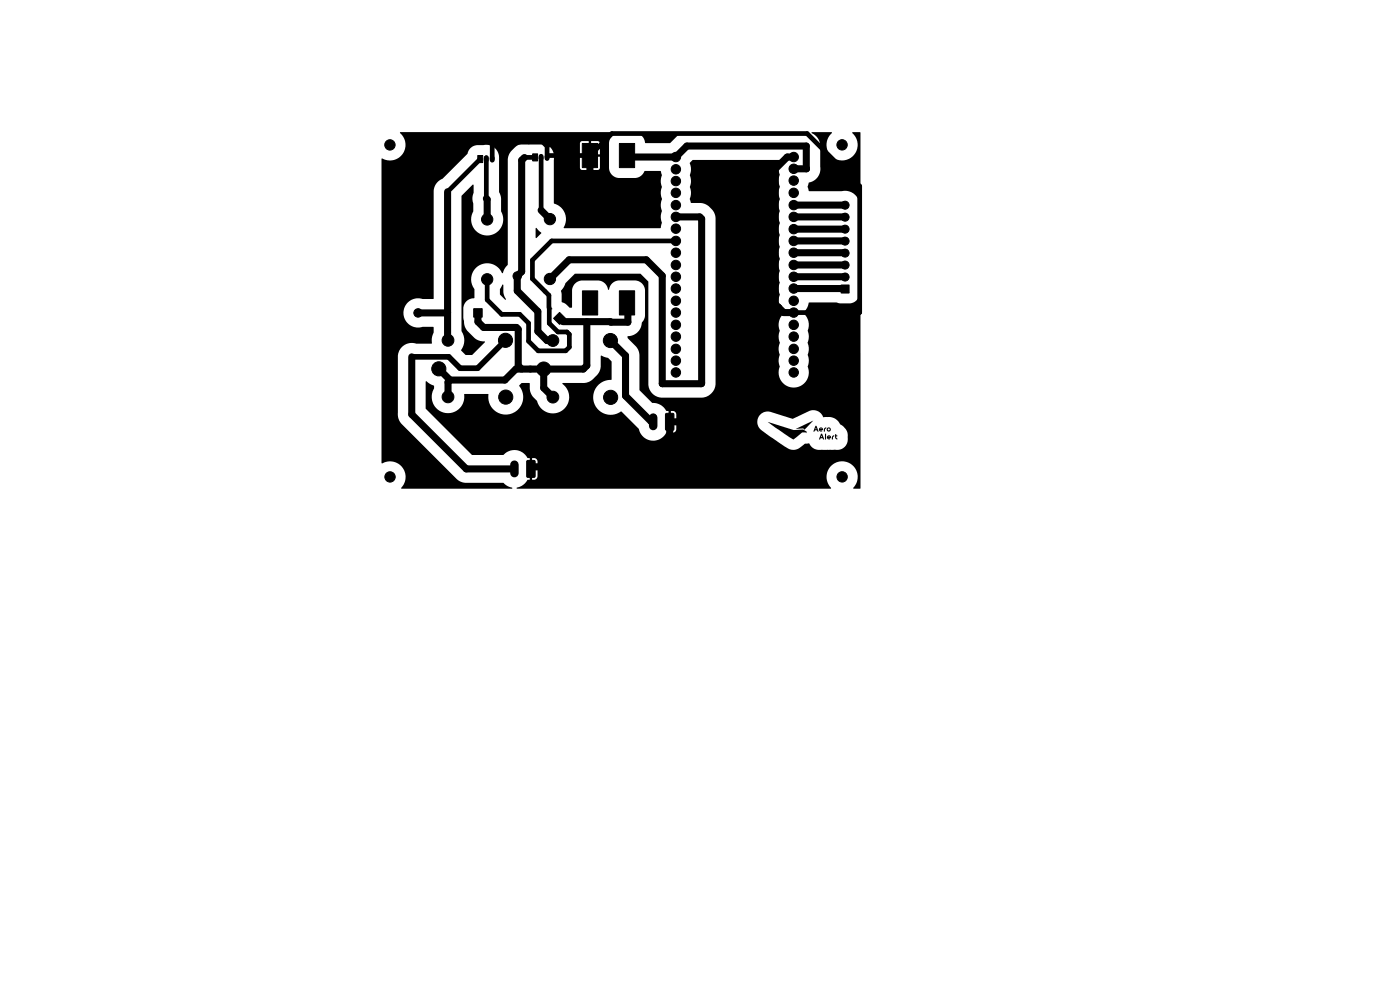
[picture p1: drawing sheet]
<svg xmlns="http://www.w3.org/2000/svg" width="297mm" height="210mm" viewBox="0 0 297 210" stroke-linecap="round" stroke-linejoin="round" font-family="sans-serif">
<g fill="#000">
<path d="M84.9 28h46.1l.1 .1-.1 .2a2.19 2.19 0 0 0-1.8 2v5.3h-1.9v-2.4h-1.9v-.5h1.9v-2.3l-.2-.3-.3-.2h-1.4v2.8h-.5v-2.8h-1.5l-.4 .5v2.3h1.9v.5h-1.9v2.4l.2 .3 .3 .2h1.4v-2.8h.5v2.8l1.5-.1 .4-.4h1.9a2.19 2.19 0 0 0 2.1 2.2h3.4a2.62 2.62 0 0 0 2.1-1.5l3.4 .1a1.73 1.73 0 0 1 0 1.7v.7a1.86 1.86 0 0 1 0 1.8v.7a1.91 1.91 0 0 1 0 1.9v.7a1.86 1.86 0 0 1 0 1.8v.7a2.39 2.39 0 0 1-.1 2h-20.4l.4-1.9-.3-1.5-.9-1.1-1.4-.8v-10l-.3-1.2-.6-.8-1.2-.6h-4.7l-1 .4-1.2 1.1-.5 .8-.3 .9v22.5l-.6 .7-.5 1.1-.8-1.1-1.2-.8-1.4-.3-1.1 .3a3.4 3.4 0 0 0-1.4 5.3l-.1 1.8-.7 .1a2.2 2.2 0 0 0-1.6 2.1v2.1l.2 1.4 .4 1 2.1 2 .7 .4 1.2 .2-2.8 2.8h-1.3l-1-1 .5-1 .2-1.1-.2-1.1-.4-.9v-28.6l2.4-2.5 .2 .2v1.6a3 3 0 0 0-.1 2.3v1.6a3.4 3.4 0 0 0 3 5.2 3.4 3.4 0 0 0 2.9-5.2v-2.8l-.4-1.3v-7.3l-.2-.9-.7-1.1-.9-.5-.9-.2-1.9 .1a2.23 2.23 0 0 0-2.1 1.8l-5.4 5.4a2.94 2.94 0 0 0-1.8 2.6v22.7l-.1 .1h-2.2l-1-.1-1 .1a3.1 3.1 0 0 0-1.9 4 3.1 3.1 0 0 0 3.9 1.9h2.2l.1 1.3a3.7 3.7 0 0 0-.4 2.2l-3.3 .1-1.1-.2-1 .3-.6 .3a2.94 2.94 0 0 0-1.2 2.3v12.6l.2 .7 .5 .9 12.3 12.2 1.3 .4 8.1 .1a3.5 3.5 0 0 0 1.9 1l-.1 .2h-23.4l-.1-.2 .5-.6 .4-1v-1.4l-.6-1.3-1.1-1a3.3 3.3 0 0 0-2.4-.2l-.8 .3-.2-.1v-64.5l.2-.1a3.4 3.4 0 0 0 4.4-1 3.4 3.4 0 0 0-.7-4.5zM135 28h9.5l.1 .2-.8 .5-1.7 1.7h-5.1l-.6-1.3-.7-.6-.7-.3zM90.3 80.9l1.7 .9 .1 .6a3.5 3.5 0 0 0 2.3 5.1 3.5 3.5 0 0 0 4.1-3.9h5.1a3.7 3.7 0 0 0 4.7 4.2 3.7 3.7 0 0 0 1.8-6l.6-.6 1.6 .1 .2 1.9 .9 1.3a2.5 2.5 0 0 1 .9 1.5 3.5 3.5 0 0 0 5.4 .7 3.5 3.5 0 0 0-.4-5.4l4.7-.1 1.4-.4 1.4-1.3 .5-.9 .1-.8v-2.3l.2-.1 1.4 .5 .8 .8-.1 3.8-.9 .2a3.8 3.8 0 0 0-2.6 5.2 3.8 3.8 0 0 0 5.7 1.4l3.6 3.7a3.2 3.2 0 0 0 2.7 2.4 3.2 3.2 0 0 0 3.2-1.6h.4v-1.8h.5v1.8h.5a.74 .74 0 0 0 .7-.7v-1.4h-.9v-.5h.9v-1.3a.74 .74 0 0 0-.7-.7h-.5v1.7h-.5v-1.7h-.4l-.5-.7-.9-.7-1.7-.4-2.6-2.7-.1-7.9-.6-1.2-1.8-1.8-.1-.4 1.4-.4 .9-.6 .4-.7 .4-1.3 .5-.8 .1-.7v-5.3l-.1-.7-.7-1-.8-.3h-4.3a2.4 2.4 0 0 0-1.8 1.9l-.6-1.1-.9-.7-.7-.2h-3.6a2.2 2.2 0 0 0-1.9 2.1v3.6l-.5 .1-.8-.8-.9-.4-.2-2.4 .6-.8 .4-.9 1.9-1.9h14l1.6 1.7v21.8l.4 1.3 1 1 1.4 .5 8.7-.1 1.3-.4 1.1-1 .4-1.3v-35.4l-.5-1.4-1.3-1.3-1.2-.4-2.3-.1-.2-.8 .3-1.6-.3-.9 .3-1.3-.3-1.2 .3-1.3-.3-1.3 .7-.7h18.6l.1 .1a3.4 3.4 0 0 0-.3 3.1l-.2 1.2 .2 1.4a3.5 3.5 0 0 0 0 2.6 3.5 3.5 0 0 0 0 2.5 3.5 3.5 0 0 0 0 2.6l-.2 1.2 .2 1.3a3.5 3.5 0 0 0 0 2.5 3.5 3.5 0 0 0 0 2.6 3.5 3.5 0 0 0 0 2.5 3.5 3.5 0 0 0 0 2.5 3.5 3.5 0 0 0 0 2.6 3.4 3.4 0 0 0 1 3.8 3.3 3.3 0 0 0-1 3.8 3.5 3.5 0 0 0 0 2.6 3.5 3.5 0 0 0 0 2.5 3.5 3.5 0 0 0 0 2.5 3.2 3.2 0 0 0 3.1 4.4 3.2 3.2 0 0 0 2.8-4.5l.3-1.2-.3-1.2 .3-1.6-.3-1 .3-.9-.3-1.6 .3-1.6-.3-1.1-.9-1.2a3.9 3.9 0 0 0 1.2-2.1h5.9l.7 .2h2a2.44 2.44 0 0 0 2.2-2l.1 .2 .1 30.5h-2.8v-1.2l-.2-.6-.7-.8-.7-.5-.7-.9-1.1-.6h-1.8l-.6-.9-1-.6h-.8l-.8 .3h-8.1h8.1l-.3 .2-7.4-.1 7.4 .1-2.9 1.3-4.8-1.4-1-.1-.7 .3-.5 .5-.4 .6-.1 .7 .1 1 .7 .9 4.9 3.4 1.5 .7 1.2-.1 1.7-1.2 .8-.1 .8 1 .9 .4h4.7l.7-.2 .6-.6 .4-.7 .1-.8h2.8v10.4l-.2 .2h-1.3v-.3a3.3 3.3 0 0 0 .7-3.3l-.5-.9-1.1-1-1.4-.3-1 .1a3.4 3.4 0 0 0-1.5 5.6l-66.6 .1-.1-.2a3.6 3.6 0 0 0 2.4-1.7h.4v-1.8h.5v1.8h.4a.74 .74 0 0 0 .7-.7v-1.4h-.8v-.5h.8v-1.3a.74 .74 0 0 0-.7-.7h-.4v1.7h-.5v-1.7h-.5l-.5-.7-.8-.7-1.4-.3a3.1 3.1 0 0 0-2.2 .8l-.2 .2h-6.7l-9.8-9.8zM172.2 28l4.3 .1a3.3 3.3 0 0 0-.3 4.9 3.3 3.3 0 0 0 4.9-.1 3.3 3.3 0 0 0-.3-4.8l1.6-.1 .1 .2v15l-.6-1.3-.5-.5-.8-.6-.6-.2-8.4-.1-.3-.9 .2-.8 1-.4 .8-.6 .5-.8 .2-1-.1-5.7-.5-1.1-1.2-1zM113.7 48.4h.1l1 1-1 1.1-.2-.1zM182.3 43.9l.2 .1v1.7l-.2-.1-.2-.8zM182.3 46.5h.2v1.7h-.2l-.2-.8zM182.3 49l.2 .1v1.7l-.2-.1-.2-.8zM182.3 51.5l.2 .1v1.7l-.2-.1-.2-.8zM182.3 54.1l.2 .1v1.7l-.2-.1-.2-.8zM182.3 56.6l.2 .1v1.7l-.2-.1-.2-.8zM182.3 59.1l.2 .1v1l-.3-.5z"/>
<path d="M106.6 60.4l.2 .1v1.5l.5 1.4v.2l-1.2-1.2v-1zM162.9 89.5l5.4 1.7 2.1-.1 .8 .5-.2 .3-.1-.2h-.7l-1.9 1.5zM168.8 91l3.7-1.8-1.8 2-.3-.3zM173 90.3h.2l.3 .7h-.3l-.1-.3-.1 .3h.5l.2 .6h-.3l-.1-.3h-.4l-.1 .3h-.3zM173.9 90.8a.44 .44 0 0 1 .7 .2h-.6h.6a.21 .21 0 0 1-.1 .3 .21 .21 0 0 1-.3-.1h-.2l.5 .2-.4 .2-.3-.2-.1-.3zM174.2 92h.2l.3 .7h-.3l-.1-.3-.1 .3h.5l.2 .5h-.3l-.2-.2h-.3l-.1 .2h-.3zM175 92h.2l.1 1.2h-.3zM174.9 90.8l.4-.1v.2l-.3 .2v.5h-.2zM175.5 90.8a.44 .44 0 0 1 .5-.1 .44 .44 0 0 1 .3 .4l-.6-.2-.1 .2 .1 .2 .3-.2h.3l-.2 .4h-.5l-.2-.3zM175.6 92.4l.3-.1 .3 .2 .1 .2h-.6h.6v.2h-.6h.3l.1 .2a.44 .44 0 0 1-.6 0 .44 .44 0 0 1 .1-.7zM176.6 92.5l.4-.2v.3l-.3 .2v.4h-.2zM177.2 92.1h.2v.2h.2v.3h-.2l.2 .5a.26 .26 0 0 1-.3 .1 .26 .26 0 0 1-.1-.3z"/>
</g>
<g fill="#000" stroke="#000" stroke-width=".21">
<path d="M101.4 33h1v1.5h-1zM113 32.6h1v1.5h-1zM123.5 30.4h3.3v5.2h-3.3zM131.4 30.4h3.2v5.2h-3.2zM100.5 65.5h1.8v1.8h-1.8zM118.7 66.3l1.3 1.2-1.3 1.3-1.3-1.3zM123.6 61.7h3.2v5.1h-3.2zM131.4 61.7h3.2v5.1h-3.2zM178.4 60.5h1.7v1.7h-1.7zM111.8 97.7h1.5l.2 .1v3.2l-.1 .3h-1.4l-.2-.2zM141.2 87.8l1.5-.1 .3 .1v3.2l-.2 .3h-1.4l-.2-.2z"/>
<circle cx="82.7" cy="30.7" r="1.1"/>
<circle cx="143.4" cy="35.9" r="1"/>
<circle cx="143.4" cy="33.3" r="1"/>
<circle cx="143.4" cy="38.4" r="1"/>
<circle cx="168.4" cy="38.3" r="1"/>
<circle cx="168.4" cy="33.3" r="1"/>
<circle cx="168.4" cy="35.8" r="1"/>
<circle cx="178.6" cy="30.7" r="1.1"/>
<circle cx="103.4" cy="46.5" r="1.2"/>
<circle cx="103.4" cy="59.2" r="1.2"/>
<circle cx="109.7" cy="58.6" r=".9"/>
<circle cx="116.7" cy="59.2" r="1.2"/>
<circle cx="116.7" cy="46.5" r="1.2"/>
<circle cx="143.4" cy="40.9" r="1"/>
<circle cx="143.4" cy="53.6" r="1"/>
<circle cx="143.4" cy="46" r="1"/>
<circle cx="143.4" cy="58.7" r="1"/>
<circle cx="143.4" cy="43.5" r="1"/>
<circle cx="143.4" cy="51.1" r="1"/>
<circle cx="143.4" cy="48.5" r="1"/>
<circle cx="143.4" cy="56.2" r="1"/>
<circle cx="168.4" cy="40.9" r="1"/>
<circle cx="168.4" cy="48.6" r="1"/>
<circle cx="168.4" cy="53.6" r="1"/>
<circle cx="168.4" cy="58.7" r="1"/>
<circle cx="168.4" cy="46" r="1"/>
<circle cx="168.4" cy="43.5" r="1"/>
<circle cx="168.4" cy="51.1" r="1"/>
<circle cx="168.4" cy="56.2" r="1"/>
<circle cx="179.3" cy="43.5" r=".85"/>
<circle cx="179.3" cy="58.8" r=".85"/>
<circle cx="179.3" cy="46.1" r=".85"/>
<circle cx="179.3" cy="53.7" r=".85"/>
<circle cx="179.3" cy="51.1" r=".85"/>
<circle cx="179.3" cy="48.6" r=".85"/>
<circle cx="179.3" cy="56.2" r=".85"/>
<circle cx="88.7" cy="66.4" r=".9"/>
<circle cx="93.1" cy="78.2" r="1.5"/>
<circle cx="95" cy="72.2" r="1.25"/>
<circle cx="107.2" cy="72.2" r="1.5"/>
<circle cx="115.3" cy="78.3" r="1.5"/>
<circle cx="117.3" cy="72.2" r="1.25"/>
<circle cx="129.5" cy="72.2" r="1.5"/>
<circle cx="143.4" cy="66.3" r="1"/>
<circle cx="143.4" cy="74" r="1"/>
<circle cx="143.4" cy="79" r="1"/>
<circle cx="143.4" cy="71.4" r="1"/>
<circle cx="143.4" cy="63.8" r="1"/>
<circle cx="143.4" cy="76.5" r="1"/>
<circle cx="143.4" cy="68.9" r="1"/>
<circle cx="143.4" cy="61.2" r="1"/>
<circle cx="168.4" cy="79" r="1"/>
<circle cx="168.4" cy="74" r="1"/>
<circle cx="168.4" cy="66.3" r="1"/>
<circle cx="168.4" cy="71.4" r="1"/>
<circle cx="168.4" cy="63.8" r="1"/>
<circle cx="168.4" cy="76.5" r="1"/>
<circle cx="168.4" cy="68.9" r="1"/>
<circle cx="168.4" cy="61.2" r="1"/>
<circle cx="95" cy="84.2" r="1.25"/>
<circle cx="107.3" cy="84.2" r="1.5"/>
<circle cx="117.3" cy="84.2" r="1.25"/>
<circle cx="129.5" cy="84.3" r="1.5"/>
<circle cx="82.7" cy="101.2" r="1.1"/>
<circle cx="178.7" cy="101.2" r="1.1"/>
</g>
<path d="M103.2 33.5v.5M104.4 33.5v.5M114.8 33.2v.4M116.1 33.2v.4" fill="none" stroke="#000" stroke-width="1.1"/>
<path d="M109.1 98.6v1.8M138.6 88.6v1.8" fill="none" stroke="#000" stroke-width="1.8"/>
<g fill="none" stroke="#000" stroke-width="1.5">
<path d="M104.4 30.2l.4-.3h10.5l.8 .8M111.3 33.4l-.6 .6v23.6l-1 1v3.1l4.4 4.4v4.2l2 1.9h1.2M125.1 33v8.2M133 33l.3 .3h10.1l2.3-2.3h25.4v4.8h-2.7M168.4 33.3h-1.4l-2.6 2.6v28.6l1.9 1.8h2.1M95 40.7v31.4M103.2 42.1l.2 .2v4.3M114.8 44.6l1.9 1.9M143.4 46h5l.5 .4-.1 35h-8.3v-22.9l-3.4-3.4h-16.4l-4 4.1M168.4 46h10.8M168.4 43.5h10.9M168.4 48.6h10.9"/>
<path d="M168.4 51.1h10.8M168.4 53.6h10.8M168.4 56.2h10.9M168.4 58.7h10.8M87.4 75.7v12.2l11.5 11.6h10.2M88.7 66.4h6.1M93.1 78.2l2.4 2.4M101.4 66.4v1.9l1.2 1.2h7l.3 .4v7.7l.8 .7M115.3 78.3v4l2 1.9M124.5 68.2v9.4l-.7 .7h-14.4l-2.3 2.3h-11.6M129.5 72.2l3.2 3.2v8.6l5.5 5.5h.4M133 64.3l.2 .1v3.9l-13.8-.1"/>
<path d="M165.2 65.2l-1.6 1.6v10.2l-12.5 12.5h-9v5.2l-4.3 4.3h-24.7l-.5 .5M168.4 61.2h10.8M95.5 80.6l-.5 .4v3.2"/>
</g>
<path d="M107.2 72.2l-5.9 5.9h-3.7l-2.4-2.4h-7.8" fill="none" stroke="#000" stroke-width="1.2"/>
<path d="M101.9 33.7l-6.9 7M103.2 33.4v8.7M104.4 30.2v3.5M111.3 33.4h2.2M114.8 33.4v11.2M116.1 30.7v2.7M116.5 33h8.6l4.7-4.7h41.4l11.2 11.2v26.8h-14M103.4 59.3v4.3l3 3.1h3.9l1.8 1.9v3.8l2.1 2h5.8l.8-.8v-2.7l-.5-.5h-1.9l-1.9-1.8v-3.3M143.4 51.1h-26.4l-4 4.1v3.9l3.5 3.5v2.6M117.3 84.2l.1 .2" fill="none" stroke="#000" stroke-width="1"/>
<g fill="none" stroke="#000" stroke-width=".25">
<path d="M111.3 33.4h.1M116.5 33l-.4 .4M179.2 53.6l.1 .1M179.2 46l.1 .1M179.2 58.7l.1 .1M179.2 51.1l.1 .1M179.3 43.5h.1M179.3 56.2h.1M95 66.3l-.2 .1M95 72.1v.1M117 65.5h.1M118.7 67.5l.7 .7"/>
<path d="M124.5 68.2l.1 .1h5M179.2 61.2l.1 .1"/>
</g>
</svg>
